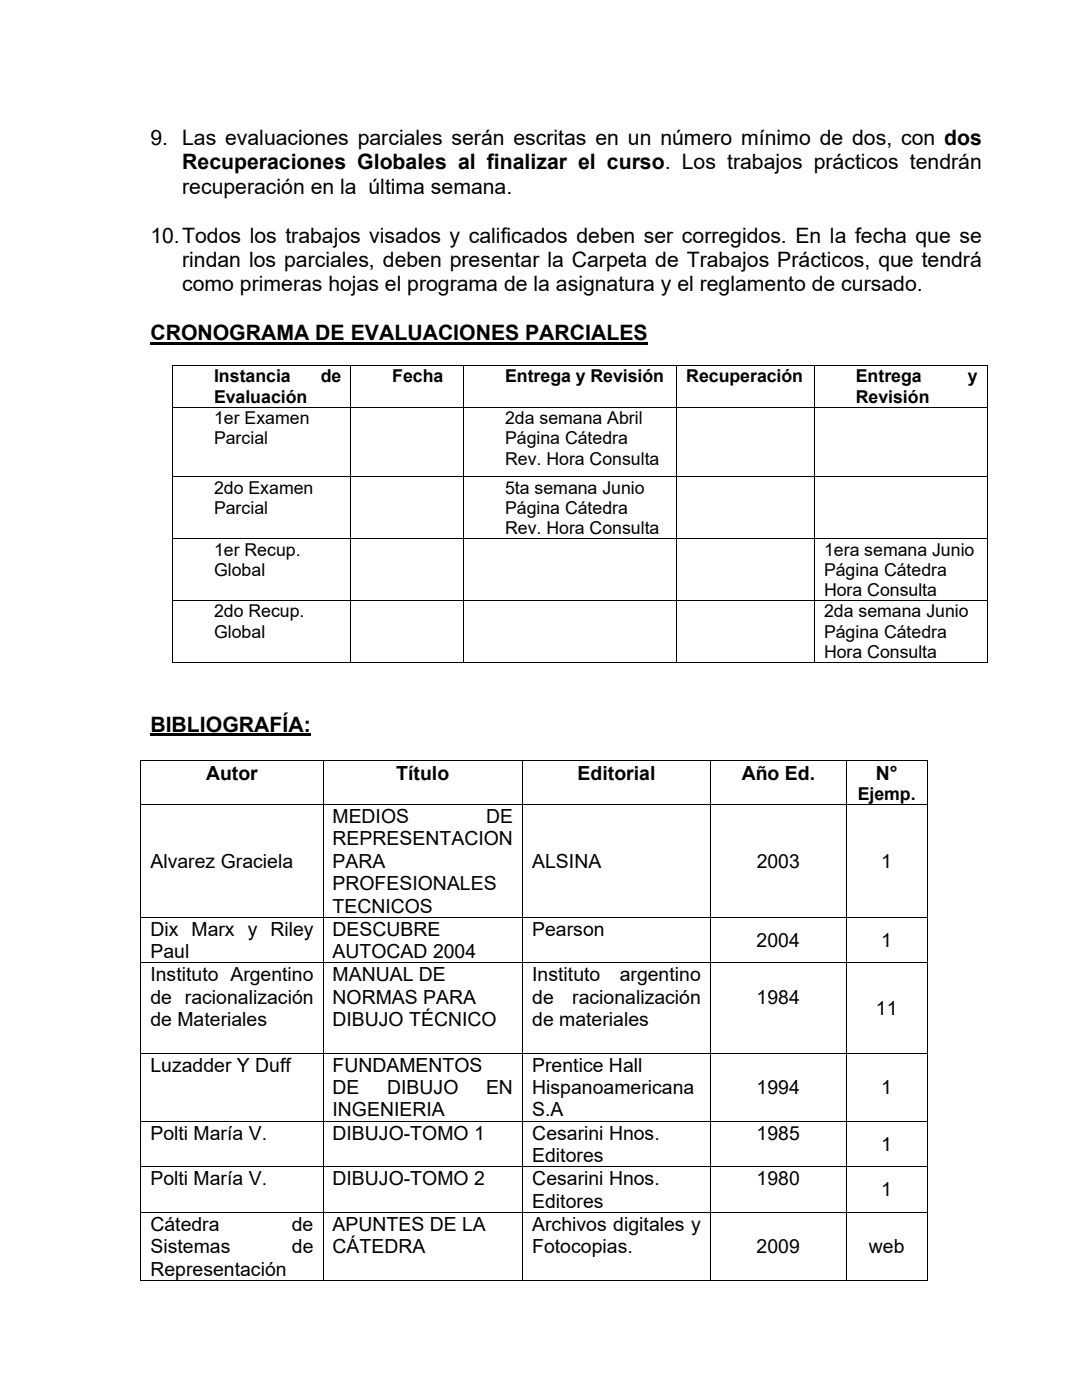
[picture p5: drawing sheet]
<svg xmlns="http://www.w3.org/2000/svg" width="216mm" height="279mm" viewBox="0 0 216 279" stroke-linecap="round" stroke-linejoin="round" font-family="sans-serif">
<defs><g id="words">
<g font-size="4.2">
<text x="30" y="28.9">9. Las evaluaciones parciales serán escritas en un número mínimo de dos, con dos</text>
<text x="36.4" y="33.8">Recuperaciones Globales al finalizar el curso. Los trabajos prácticos tendrán</text>
<text x="36.4" y="38.7">recuperación en la última semana.</text>
<text x="30" y="48.4">10. Todos los trabajos visados y calificados deben ser corregidos. En la fecha que se</text>
<text x="36.4" y="53.3">rindan los parciales, deben presentar la Carpeta de Trabajos Prácticos, que tendrá</text>
<text x="36.4" y="58.1">como primeras hojas el programa de la asignatura y el reglamento de cursado.</text>
<text x="30" y="67.9">CRONOGRAMA DE EVALUACIONES PARCIALES</text>
<text x="30" y="146">BIBLIOGRAFÍA:</text>
</g>
<g font-size="3.9">
<text x="41.1" y="155.6">Autor</text>
<text x="79.1" y="155.6">Título</text>
<text x="115.3" y="155.6">Editorial</text>
<text x="148" y="155.6">Año Ed.</text>
<text x="174.8" y="155.6">N°</text>
<text x="66.4" y="164.3">MEDIOS</text>
<text x="97" y="164.3">DE</text>
<text x="30" y="173.2">Alvarez Graciela</text>
<text x="66.4" y="168.7">REPRESENTACION</text>
<text x="66.4" y="173.2">PARA</text>
<text x="106.2" y="173.2">ALSINA</text>
<text x="151" y="173.2">2003</text>
<text x="175.9" y="173.2">1</text>
<text x="66.4" y="177.7">PROFESIONALES</text>
<text x="66.4" y="182.1">TECNICOS</text>
<text x="30" y="186.8">Dix Marx y Riley</text>
<text x="30" y="191.2">Paul</text>
<text x="66.4" y="186.8">DESCUBRE</text>
<text x="66.4" y="191.2">AUTOCAD 2004</text>
<text x="106.2" y="186.8">Pearson</text>
<text x="151" y="189">2004</text>
<text x="175.9" y="189">1</text>
<text x="30" y="195.9">Instituto Argentino</text>
<text x="66.4" y="195.9">MANUAL DE</text>
<text x="106.2" y="195.9">Instituto</text>
<text x="123.7" y="195.9">argentino</text>
<text x="30" y="200.3">de racionalización</text>
<text x="66.4" y="200.3">NORMAS PARA</text>
<text x="106.2" y="200.3">de</text>
<text x="114.2" y="200.3">racionalización</text>
<text x="151" y="200.3">1984</text>
<text x="174.8" y="202.5">11</text>
<text x="30" y="204.8">de Materiales</text>
<text x="66.4" y="204.8">DIBUJO TÉCNICO</text>
<text x="106.2" y="204.8">de materiales</text>
<text x="30" y="213.9">Luzadder Y Duff</text>
<text x="66.4" y="213.9">FUNDAMENTOS</text>
<text x="106.2" y="213.9">Prentice Hall</text>
<text x="66.4" y="218.3">DE</text>
<text x="77.2" y="218.3">DIBUJO</text>
<text x="97" y="218.3">EN</text>
<text x="106.2" y="218.3">Hispanoamericana</text>
<text x="151" y="218.3">1994</text>
<text x="175.9" y="218.3">1</text>
<text x="30" y="227.4">Polti María V.</text>
<text x="66.4" y="222.8">INGENIERIA</text>
<text x="66.4" y="227.4">DIBUJO-TOMO 1</text>
<text x="106.2" y="222.8">S.A</text>
<text x="106.2" y="227.4">Cesarini Hnos.</text>
<text x="151" y="227.4">1985</text>
<text x="106.2" y="231.9">Editores</text>
<text x="175.9" y="229.7">1</text>
<text x="30" y="236.5">Polti María V.</text>
<text x="66.4" y="236.5">DIBUJO-TOMO 2</text>
<text x="106.2" y="236.5">Cesarini Hnos.</text>
<text x="151" y="236.5">1980</text>
<text x="175.9" y="238.8">1</text>
<text x="30" y="245.6">Cátedra</text>
<text x="58.2" y="245.6">de</text>
<text x="66.4" y="245.6">APUNTES DE LA</text>
<text x="106.2" y="241">Editores</text>
<text x="106.2" y="245.6">Archivos digitales y</text>
<text x="30" y="250.1">Sistemas</text>
<text x="58.3" y="250.1">de</text>
<text x="66.4" y="250.1">CÁTEDRA</text>
<text x="106.2" y="250.1">Fotocopias.</text>
<text x="151" y="250.1">2009</text>
<text x="173.4" y="250.1">web</text>
<text x="30" y="254.6">Representación</text>
</g>
<g font-size="3.5">
<text x="42.7" y="76.3">Instancia</text>
<text x="64" y="76.3">de</text>
<text x="78.3" y="76.3">Fecha</text>
<text x="100.8" y="76.3">Entrega y Revisión</text>
<text x="136.9" y="76.3">Recuperación</text>
<text x="170.8" y="76.3">Entrega</text>
<text x="193.1" y="76.3">y</text>
<text x="42.7" y="80.4">Evaluación</text>
<text x="170.8" y="80.4">Revisión</text>
<text x="42.7" y="84.6">1er Examen</text>
<text x="42.7" y="88.7">Parcial</text>
<text x="100.8" y="88.7">Página Cátedra</text>
<text x="100.8" y="84.6">2da semana Abril</text>
<text x="100.8" y="92.7">Rev. Hora Consulta</text>
<text x="42.7" y="98.5">2do Examen</text>
<text x="100.8" y="98.5">5ta semana Junio</text>
<text x="42.7" y="102.6">Parcial</text>
<text x="100.8" y="102.6">Página Cátedra</text>
<text x="100.8" y="106.7">Rev. Hora Consulta</text>
<text x="42.7" y="110.9">1er Recup.</text>
<text x="164.4" y="110.9">1era semana Junio</text>
<text x="42.7" y="114.9">Global</text>
<text x="164.4" y="114.9">Página Cátedra</text>
<text x="164.4" y="119">Hora Consulta</text>
<text x="42.7" y="123.2">2do Recup.</text>
<text x="164.4" y="123.2">2da semana Junio</text>
<text x="42.7" y="127.3">Global</text>
<text x="164.4" y="127.3">Página Cátedra</text>
<text x="164.4" y="131.3">Hora Consulta</text>
<text x="171.2" y="159.7">Ejemp.</text>
</g>
</g></defs>
<path d="M30 68.6h99.3M30 146.7h32" fill="none" stroke="#000" stroke-width=".44"/>
<path d="M34.4 72.9h.1v.1h-.1zM196.9 72.9h.2v.1h-.2zM196.9 132.1h.2v.2h-.2zM28 151.8h.2v.2h-.2zM185 151.8h.1v.2h-.1zM185 255.4h.1v.2h-.1z" fill="#000"/>
<g fill="none" stroke="#000" stroke-width=".2">
<path d="M34.4 73h162.7M34.5 73v8.2M70 73v8.2M92.5 73v8.2M135 73v8.2M162.5 73v8.2M197 73v8.2M34.4 81.3h162.7M34.4 95.2h162.7M34.5 81.3v13.8M34.5 95.3v12.1M70 81.3v13.8"/>
<path d="M70 95.3v12.1M92.5 81.3v13.8M92.5 95.3v12.1M135 81.3v13.8M135 95.3v12.1M162.5 81.3v13.8M162.5 95.3v12.1M197 81.3v13.8M197 95.3v12.1M34.4 107.5h162.7M34.4 119.9h162.7M34.5 107.6v12.2"/>
<path d="M34.5 120v12.3M70 107.6v12.2M70 120v12.3M92.5 107.6v12.2M92.5 120v12.3M135 107.6v12.2M135 120v12.3M162.5 107.6v12.2M162.5 120v12.3M197 107.6v12.2M197 120v12.3M34.4 132.2h35.5"/>
<path d="M70.1 132.2h22.3M92.6 132.2h42.4M135.1 132.2h27.4M162.6 132.2h34.3M28 151.9h157.1M28.1 152v8.5M64.5 152v8.5M104.3 152v8.5M141.8 152v8.5M168.8 152v8.5M185 152v8.5M28 160.6h157.1"/>
<path d="M28.1 160.7v22.3M64.5 160.7v22.3M104.3 160.7v22.3M141.8 160.7v22.3M168.8 160.7v22.3M185 160.7v22.3M28 183h157.1M28 192.2h157.1M28.1 183.1v9M28.1 192.2v17.9M64.5 183.1v9M64.5 192.2v17.9"/>
<path d="M104.3 183.1v9M104.3 192.2v17.9M141.8 183.1v9M141.8 192.2v17.9M168.8 183.1v9M168.8 192.2v17.9M185 183.1v9M185 192.2v17.9M28 210.2h157.1M28.1 210.3v13.4M64.5 210.3v13.4M104.3 210.3v13.4"/>
<path d="M141.8 210.3v13.4M168.8 210.3v13.4M185 210.3v13.4M28 223.8h157.1M28 232.9h157.1M28.1 223.8v9M28.1 232.9v9M64.5 223.8v9M64.5 232.9v9M104.3 223.8v9M104.3 232.9v9M141.8 223.8v9"/>
<path d="M141.8 232.9v9M168.8 223.8v9M168.8 232.9v9M185 223.8v9M185 232.9v9M28 242h157.1M28 255.5h36.4M28.1 242v13.6M64.5 242v13.6M64.6 255.5h39.6M104.3 242v13.6M104.4 255.5h37.3"/>
<path d="M141.8 242v13.6M141.8 255.5h27M168.8 242v13.6M168.9 255.5h16.1M185 242v13.6"/>
</g>
<use href="#words"/>
</svg>
